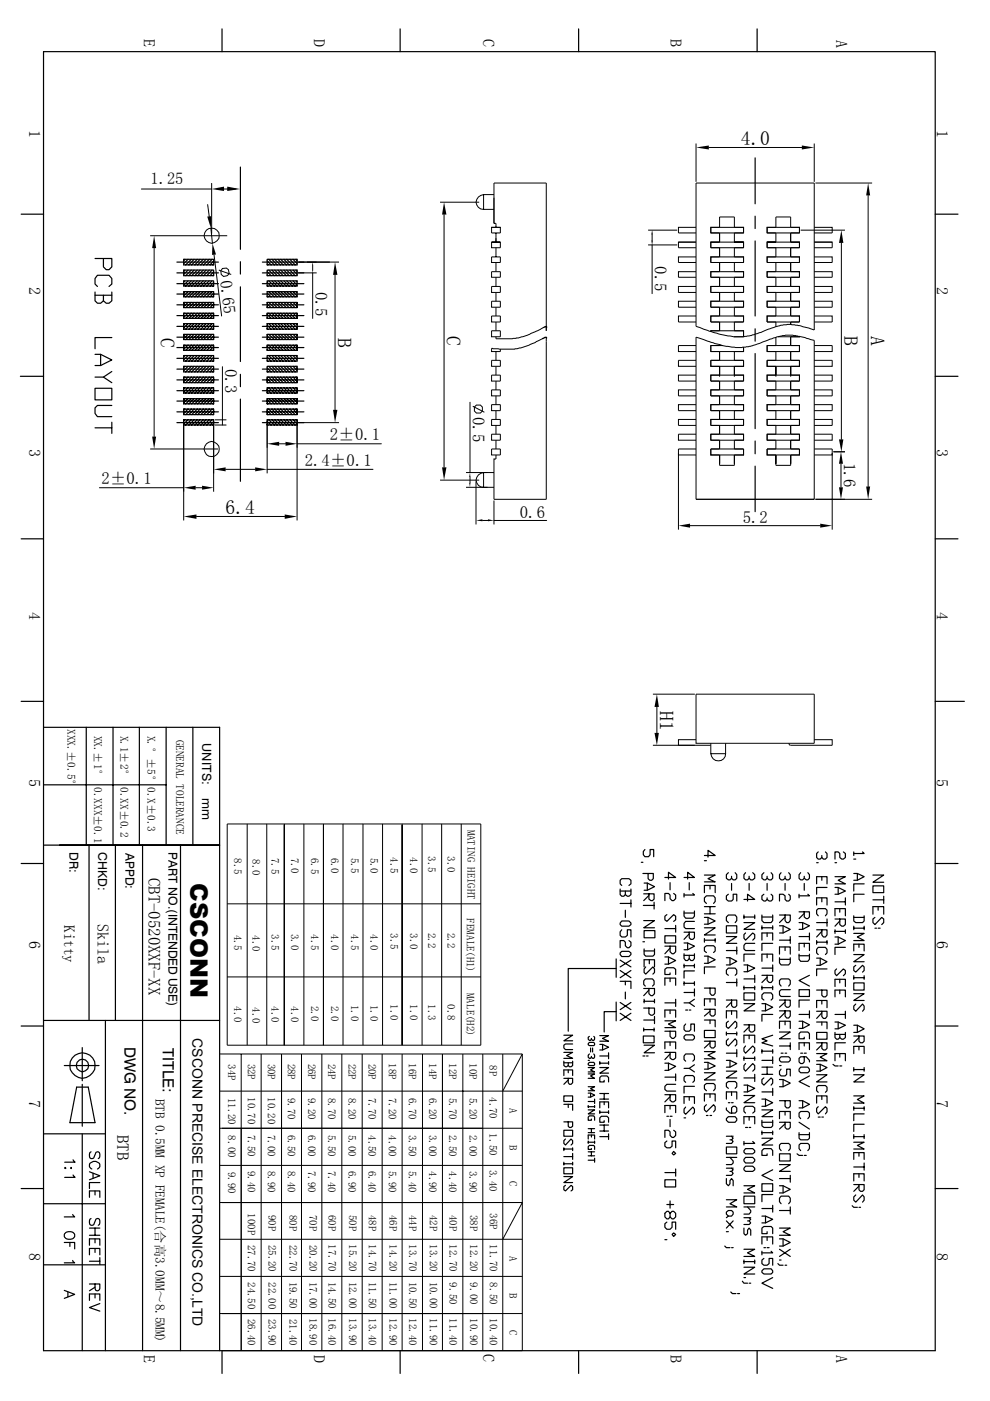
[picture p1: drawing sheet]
<svg xmlns="http://www.w3.org/2000/svg" width="210mm" height="297mm" viewBox="0 0 210 297" stroke-linecap="round" stroke-linejoin="round" font-family="sans-serif">
<defs><g id="words">
<text font-size="5.1" x="40.4" y="187.2" transform="rotate(90 40.4 187.2)">CSCONN</text>
<g font-size="4.1">
<text x="157.1" y="30.7">4.0</text>
<text x="34.1" y="71.6" transform="rotate(90 34.1 71.6)">C</text>
<text x="71.6" y="71.6" transform="rotate(90 71.6 71.6)">B</text>
<text x="94.7" y="71.3" transform="rotate(90 94.7 71.3)">C</text>
<text x="179" y="71.3" transform="rotate(90 179 71.3)">B</text>
<text x="184.7" y="71.3" transform="rotate(90 184.7 71.3)">A</text>
<text x="47.8" y="109">6.4</text>
<text x="139.9" y="150.7" transform="rotate(90 139.9 150.7)">H1</text>
</g>
<g font-size="3.6">
<text x="46.7" y="59.5" transform="rotate(83 46.7 59.5)">0.65</text>
<text x="138.9" y="56.5" transform="rotate(90 138.9 56.5)">0.5</text>
<text x="66.9" y="61.8" transform="rotate(90 66.9 61.8)">0.5</text>
<text x="47.8" y="78.2" transform="rotate(90 47.8 78.2)">0.3</text>
<text x="100.2" y="88.4" transform="rotate(90 100.2 88.4)">0.5</text>
<text x="69.9" y="93.3">2±0.1</text>
<text x="64.6" y="98.7">2.4±0.1</text>
<text x="178.9" y="98.1" transform="rotate(90 178.9 98.1)">1.6</text>
<text x="21.5" y="102.6">2±0.1</text>
<text x="110.2" y="109.8">0.6</text>
<text x="157.5" y="110.9">5.2</text>
<text x="31.5" y="186.1" transform="rotate(90 31.5 186.1)">CBT-0520XXF-XX</text>
<text x="24.8" y="240.7" transform="rotate(90 24.8 240.7)">BTB</text>
</g>
<text font-size="3.5" x="31.9" y="39">1.25</text>
<g font-size="3.4">
<text x="30.5" y="8.3" transform="rotate(90 30.5 8.3)">E</text>
<text x="66.5" y="8.3" transform="rotate(90 66.5 8.3)">D</text>
<text x="102.4" y="8.3" transform="rotate(90 102.4 8.3)">C</text>
<text x="142.2" y="8.3" transform="rotate(90 142.2 8.3)">B</text>
<text x="177.3" y="8.4" transform="rotate(90 177.3 8.4)">A</text>
<text x="6.2" y="27.5" transform="rotate(90 6.2 27.5)">1</text>
<text x="198.6" y="27.5" transform="rotate(90 198.6 27.5)">1</text>
<text x="6.2" y="60.8" transform="rotate(90 6.2 60.8)">2</text>
<text x="198.6" y="60.8" transform="rotate(90 198.6 60.8)">2</text>
<text x="6.2" y="95.2" transform="rotate(90 6.2 95.2)">3</text>
<text x="198.6" y="95.2" transform="rotate(90 198.6 95.2)">3</text>
<text x="6.2" y="129.7" transform="rotate(90 6.2 129.7)">4</text>
<text x="198.6" y="129.7" transform="rotate(90 198.6 129.7)">4</text>
<text x="6.2" y="165.1" transform="rotate(90 6.2 165.1)">5</text>
<text x="198.6" y="165.1" transform="rotate(90 198.6 165.1)">5</text>
<text x="20.7" y="195.9" transform="rotate(90 20.7 195.9)">Skila</text>
<text x="6.2" y="199.6" transform="rotate(90 6.2 199.6)">6</text>
<text x="198.6" y="199.6" transform="rotate(90 198.6 199.6)">6</text>
<text x="6.2" y="233.1" transform="rotate(90 6.2 233.1)">7</text>
<text x="198.6" y="233.1" transform="rotate(90 198.6 233.1)">7</text>
<text x="6.2" y="265.7" transform="rotate(90 6.2 265.7)">8</text>
<text x="198.6" y="265.7" transform="rotate(90 198.6 265.7)">8</text>
<text x="30.5" y="287.2" transform="rotate(90 30.5 287.2)">E</text>
<text x="66.5" y="287.2" transform="rotate(90 66.5 287.2)">D</text>
<text x="102.4" y="287.1" transform="rotate(90 102.4 287.1)">C</text>
<text x="142.2" y="287.2" transform="rotate(90 142.2 287.2)">B</text>
<text x="177.3" y="287.2" transform="rotate(90 177.3 287.2)">A</text>
</g>
<g font-size="3.3">
<text x="26.4" y="221.9" transform="rotate(90 26.4 221.9)">DWG NO.</text>
<text x="34.5" y="222.2" transform="rotate(90 34.5 222.2)">TITLE:</text>
</g>
<text font-size="3.2" x="13.6" y="196.1" transform="rotate(90 13.6 196.1)">Kitty</text>
<text font-size="3" x="40.8" y="220.2" transform="rotate(90 40.8 220.2)">CSCONN PRECISE ELECTRONICS CO.,LTD</text>
<text font-size="2.8" x="32.9" y="232.9" transform="rotate(90 32.9 232.9)">BTB 0.5MM XP FEMALE(合高3.0MM～8.5MM)</text>
<g font-size="2.7">
<text x="42.8" y="157.5" transform="rotate(90 42.8 157.5)">UNITS:</text>
<text x="42.8" y="169.2" transform="rotate(90 42.8 169.2)">mm</text>
</g>
<g font-size="2.6">
<text x="14.7" y="180.6" transform="rotate(90 14.7 180.6)">DR:</text>
<text x="20.8" y="180.7" transform="rotate(90 20.8 180.7)">CHKD:</text>
<text x="26.6" y="180.9" transform="rotate(90 26.6 180.9)">APPD:</text>
<text x="35.7" y="180.6" transform="rotate(90 35.7 180.6)">PART NO.(INTENDED USE)</text>
</g>
<g font-size="2.4">
<text x="14.3" y="154.5" transform="rotate(90 14.3 154.5)">XXX.±0.5°</text>
<text x="20" y="156" transform="rotate(90 20 156)">XX.±1°</text>
<text x="25.6" y="156" transform="rotate(90 25.6 156)">X.1±2°</text>
<text x="31.2" y="156" transform="rotate(90 31.2 156)">X.°±5°</text>
<text x="37.3" y="156.8" transform="rotate(90 37.3 156.8)">GENERAL TOLERANCE</text>
<text x="20" y="166.9" transform="rotate(90 20 166.9)">0.XXX±0.1</text>
<text x="25.6" y="166.9" transform="rotate(90 25.6 166.9)">0.XX±0.2</text>
<text x="31.2" y="166.9" transform="rotate(90 31.2 166.9)">0.X±0.3</text>
</g>
<g font-size="2.3">
<text x="99.1" y="175.9" transform="rotate(90 99.1 175.9)">MATING HEIGHT</text>
<text x="49.6" y="182" transform="rotate(90 49.6 182)">8.5</text>
<text x="53.5" y="182.1" transform="rotate(90 53.5 182.1)">8.0</text>
<text x="57.6" y="181.9" transform="rotate(90 57.6 181.9)">7.5</text>
<text x="61.7" y="181.8" transform="rotate(90 61.7 181.8)">7.0</text>
<text x="66" y="181.9" transform="rotate(90 66 181.9)">6.5</text>
<text x="70.2" y="181.8" transform="rotate(90 70.2 181.8)">6.0</text>
<text x="74.4" y="181.8" transform="rotate(90 74.4 181.8)">5.5</text>
<text x="78.6" y="181.8" transform="rotate(90 78.6 181.8)">5.0</text>
<text x="82.8" y="181.7" transform="rotate(90 82.8 181.7)">4.5</text>
<text x="87" y="181.7" transform="rotate(90 87 181.7)">4.0</text>
<text x="90.8" y="181.6" transform="rotate(90 90.8 181.6)">3.5</text>
<text x="94.9" y="181.6" transform="rotate(90 94.9 181.6)">3.0</text>
<text x="61.7" y="198" transform="rotate(90 61.7 198)">3.0</text>
<text x="82.8" y="197.9" transform="rotate(90 82.8 197.9)">3.5</text>
<text x="87" y="197.8" transform="rotate(90 87 197.8)">3.0</text>
<text x="90.8" y="197.7" transform="rotate(90 90.8 197.7)">2.2</text>
<text x="94.9" y="197.7" transform="rotate(90 94.9 197.7)">2.2</text>
<text x="99" y="194.7" transform="rotate(90 99 194.7)">FEMALE(H1)</text>
<text x="49.6" y="198.1" transform="rotate(90 49.6 198.1)">4.5</text>
<text x="53.5" y="198.3" transform="rotate(90 53.5 198.3)">4.0</text>
<text x="57.6" y="198.1" transform="rotate(90 57.6 198.1)">3.5</text>
<text x="66" y="198.1" transform="rotate(90 66 198.1)">4.5</text>
<text x="70.2" y="198.1" transform="rotate(90 70.2 198.1)">4.0</text>
<text x="74.4" y="198.1" transform="rotate(90 74.4 198.1)">4.5</text>
<text x="78.6" y="198.1" transform="rotate(90 78.6 198.1)">4.0</text>
<text x="49.6" y="213.4" transform="rotate(90 49.6 213.4)">4.0</text>
<text x="53.5" y="213.6" transform="rotate(90 53.5 213.6)">4.0</text>
<text x="57.6" y="213.4" transform="rotate(90 57.6 213.4)">4.0</text>
<text x="61.7" y="213.3" transform="rotate(90 61.7 213.3)">4.0</text>
<text x="66" y="213.2" transform="rotate(90 66 213.2)">2.0</text>
<text x="70.2" y="213.2" transform="rotate(90 70.2 213.2)">2.0</text>
<text x="74.4" y="213" transform="rotate(90 74.4 213)">1.0</text>
<text x="78.6" y="213" transform="rotate(90 78.6 213)">1.0</text>
<text x="82.8" y="213" transform="rotate(90 82.8 213)">1.0</text>
<text x="87" y="213" transform="rotate(90 87 213)">1.0</text>
<text x="90.8" y="212.9" transform="rotate(90 90.8 212.9)">1.3</text>
<text x="94.9" y="213" transform="rotate(90 94.9 213)">0.8</text>
<text x="99" y="210.5" transform="rotate(90 99 210.5)">MALE(H2)</text>
<text x="48.3" y="225.6" transform="rotate(90 48.3 225.6)">34P</text>
<text x="52.6" y="225.5" transform="rotate(90 52.6 225.5)">32P</text>
<text x="56.8" y="225.5" transform="rotate(90 56.8 225.5)">30P</text>
<text x="61" y="225.5" transform="rotate(90 61 225.5)">28P</text>
<text x="65.4" y="225.5" transform="rotate(90 65.4 225.5)">26P</text>
<text x="69.6" y="225.5" transform="rotate(90 69.6 225.5)">24P</text>
<text x="73.9" y="225.5" transform="rotate(90 73.9 225.5)">22P</text>
<text x="78.1" y="225.5" transform="rotate(90 78.1 225.5)">20P</text>
<text x="82.5" y="225.4" transform="rotate(90 82.5 225.4)">18P</text>
<text x="86.7" y="225.4" transform="rotate(90 86.7 225.4)">16P</text>
<text x="91" y="225.4" transform="rotate(90 91 225.4)">14P</text>
<text x="95.2" y="225.4" transform="rotate(90 95.2 225.4)">12P</text>
<text x="99.6" y="225.4" transform="rotate(90 99.6 225.4)">10P</text>
<text x="103.8" y="225.8" transform="rotate(90 103.8 225.8)">8P</text>
<text x="48.3" y="232.8" transform="rotate(90 48.3 232.8)">11.20</text>
<text x="52.6" y="232.6" transform="rotate(90 52.6 232.6)">10.70</text>
<text x="56.8" y="232.6" transform="rotate(90 56.8 232.6)">10.20</text>
<text x="61" y="232.7" transform="rotate(90 61 232.7)">9.70</text>
<text x="65.4" y="232.7" transform="rotate(90 65.4 232.7)">9.20</text>
<text x="69.6" y="232.7" transform="rotate(90 69.6 232.7)">8.70</text>
<text x="73.9" y="232.7" transform="rotate(90 73.9 232.7)">8.20</text>
<text x="78.1" y="232.7" transform="rotate(90 78.1 232.7)">7.70</text>
<text x="82.5" y="232.7" transform="rotate(90 82.5 232.7)">7.20</text>
<text x="86.7" y="232.7" transform="rotate(90 86.7 232.7)">6.70</text>
<text x="91" y="232.7" transform="rotate(90 91 232.7)">6.20</text>
<text x="95.2" y="232.7" transform="rotate(90 95.2 232.7)">5.70</text>
<text x="99.6" y="232.7" transform="rotate(90 99.6 232.7)">5.20</text>
<text x="103.8" y="232.6" transform="rotate(90 103.8 232.6)">4.70</text>
<text x="108" y="234.9" transform="rotate(90 108 234.9)">A</text>
<text x="48.3" y="240.7" transform="rotate(90 48.3 240.7)">8.00</text>
<text x="52.6" y="240.6" transform="rotate(90 52.6 240.6)">7.50</text>
<text x="56.8" y="240.6" transform="rotate(90 56.8 240.6)">7.00</text>
<text x="61" y="240.6" transform="rotate(90 61 240.6)">6.50</text>
<text x="65.4" y="240.6" transform="rotate(90 65.4 240.6)">6.00</text>
<text x="69.6" y="240.6" transform="rotate(90 69.6 240.6)">5.50</text>
<text x="73.9" y="240.6" transform="rotate(90 73.9 240.6)">5.00</text>
<text x="78.1" y="240.7" transform="rotate(90 78.1 240.7)">4.50</text>
<text x="82.5" y="240.7" transform="rotate(90 82.5 240.7)">4.00</text>
<text x="86.7" y="240.6" transform="rotate(90 86.7 240.6)">3.50</text>
<text x="91" y="240.6" transform="rotate(90 91 240.6)">3.00</text>
<text x="95.2" y="240.6" transform="rotate(90 95.2 240.6)">2.50</text>
<text x="99.6" y="240.6" transform="rotate(90 99.6 240.6)">2.00</text>
<text x="103.8" y="240.3" transform="rotate(90 103.8 240.3)">1.50</text>
<text x="108" y="242.8" transform="rotate(90 108 242.8)">B</text>
<text x="48.3" y="248.4" transform="rotate(90 48.3 248.4)">9.90</text>
<text x="52.6" y="248.2" transform="rotate(90 52.6 248.2)">9.40</text>
<text x="56.8" y="248.2" transform="rotate(90 56.8 248.2)">8.90</text>
<text x="61" y="248.2" transform="rotate(90 61 248.2)">8.40</text>
<text x="65.4" y="248.2" transform="rotate(90 65.4 248.2)">7.90</text>
<text x="69.6" y="248.2" transform="rotate(90 69.6 248.2)">7.40</text>
<text x="73.9" y="248.2" transform="rotate(90 73.9 248.2)">6.90</text>
<text x="78.1" y="248.2" transform="rotate(90 78.1 248.2)">6.40</text>
<text x="82.5" y="248.2" transform="rotate(90 82.5 248.2)">5.90</text>
<text x="86.7" y="248.2" transform="rotate(90 86.7 248.2)">5.40</text>
<text x="91" y="248.3" transform="rotate(90 91 248.3)">4.90</text>
<text x="95.2" y="248.3" transform="rotate(90 95.2 248.3)">4.40</text>
<text x="99.6" y="248.2" transform="rotate(90 99.6 248.2)">3.90</text>
<text x="103.8" y="248" transform="rotate(90 103.8 248)">3.40</text>
<text x="108" y="250.5" transform="rotate(90 108 250.5)">C</text>
<text x="52.6" y="257.2" transform="rotate(90 52.6 257.2)">100P</text>
<text x="56.9" y="257.6" transform="rotate(90 56.9 257.6)">90P</text>
<text x="61.4" y="257.6" transform="rotate(90 61.4 257.6)">80P</text>
<text x="65.6" y="257.6" transform="rotate(90 65.6 257.6)">70P</text>
<text x="69.7" y="257.6" transform="rotate(90 69.7 257.6)">60P</text>
<text x="74" y="257.6" transform="rotate(90 74 257.6)">50P</text>
<text x="78.2" y="257.6" transform="rotate(90 78.2 257.6)">48P</text>
<text x="82.5" y="257.6" transform="rotate(90 82.5 257.6)">46P</text>
<text x="86.8" y="257.6" transform="rotate(90 86.8 257.6)">44P</text>
<text x="91.1" y="257.6" transform="rotate(90 91.1 257.6)">42P</text>
<text x="95.3" y="257.6" transform="rotate(90 95.3 257.6)">40P</text>
<text x="99.7" y="257.6" transform="rotate(90 99.7 257.6)">38P</text>
<text x="103.9" y="257.2" transform="rotate(90 103.9 257.2)">36P</text>
<text x="52.6" y="263.9" transform="rotate(90 52.6 263.9)">27.70</text>
<text x="56.9" y="263.9" transform="rotate(90 56.9 263.9)">25.20</text>
<text x="61.4" y="263.9" transform="rotate(90 61.4 263.9)">22.70</text>
<text x="65.6" y="263.9" transform="rotate(90 65.6 263.9)">20.20</text>
<text x="69.7" y="263.8" transform="rotate(90 69.7 263.8)">17.70</text>
<text x="74" y="263.8" transform="rotate(90 74 263.8)">15.20</text>
<text x="78.2" y="263.8" transform="rotate(90 78.2 263.8)">14.70</text>
<text x="82.5" y="263.8" transform="rotate(90 82.5 263.8)">14.20</text>
<text x="86.8" y="263.8" transform="rotate(90 86.8 263.8)">13.70</text>
<text x="91.1" y="263.8" transform="rotate(90 91.1 263.8)">13.20</text>
<text x="95.3" y="263.8" transform="rotate(90 95.3 263.8)">12.70</text>
<text x="99.7" y="263.8" transform="rotate(90 99.7 263.8)">12.20</text>
<text x="103.9" y="263.8" transform="rotate(90 103.9 263.8)">11.70</text>
<text x="108" y="266.2" transform="rotate(90 108 266.2)">A</text>
<text x="52.6" y="271.8" transform="rotate(90 52.6 271.8)">24.50</text>
<text x="56.9" y="271.8" transform="rotate(90 56.9 271.8)">22.00</text>
<text x="61.4" y="271.7" transform="rotate(90 61.4 271.7)">19.50</text>
<text x="65.6" y="271.7" transform="rotate(90 65.6 271.7)">17.00</text>
<text x="69.7" y="271.7" transform="rotate(90 69.7 271.7)">14.50</text>
<text x="74" y="271.7" transform="rotate(90 74 271.7)">12.00</text>
<text x="78.2" y="271.7" transform="rotate(90 78.2 271.7)">11.50</text>
<text x="82.5" y="271.7" transform="rotate(90 82.5 271.7)">11.00</text>
<text x="86.8" y="271.7" transform="rotate(90 86.8 271.7)">10.50</text>
<text x="91.1" y="271.7" transform="rotate(90 91.1 271.7)">10.00</text>
<text x="95.3" y="271.9" transform="rotate(90 95.3 271.9)">9.50</text>
<text x="99.7" y="271.9" transform="rotate(90 99.7 271.9)">9.00</text>
<text x="103.9" y="271.9" transform="rotate(90 103.9 271.9)">8.50</text>
<text x="108" y="274.1" transform="rotate(90 108 274.1)">B</text>
<text x="52.6" y="279.6" transform="rotate(90 52.6 279.6)">26.40</text>
<text x="56.9" y="279.6" transform="rotate(90 56.9 279.6)">23.90</text>
<text x="61.4" y="279.6" transform="rotate(90 61.4 279.6)">21.40</text>
<text x="65.6" y="279.4" transform="rotate(90 65.6 279.4)">18.90</text>
<text x="69.7" y="279.5" transform="rotate(90 69.7 279.5)">16.40</text>
<text x="74" y="279.5" transform="rotate(90 74 279.5)">13.90</text>
<text x="78.2" y="279.5" transform="rotate(90 78.2 279.5)">13.40</text>
<text x="82.5" y="279.5" transform="rotate(90 82.5 279.5)">12.90</text>
<text x="86.8" y="279.5" transform="rotate(90 86.8 279.5)">12.40</text>
<text x="91.1" y="279.5" transform="rotate(90 91.1 279.5)">11.90</text>
<text x="95.3" y="279.5" transform="rotate(90 95.3 279.5)">11.40</text>
<text x="99.7" y="279.5" transform="rotate(90 99.7 279.5)">10.90</text>
<text x="103.9" y="279.5" transform="rotate(90 103.9 279.5)">10.40</text>
<text x="108" y="281.9" transform="rotate(90 108 281.9)">C</text>
</g>
</g></defs>
<g fill="none" stroke="#000" stroke-width=".25">
<path d="M9.2 11h189.1v275.4h-189.1zM47.1 6.1v4.9M84.8 6.1v4.9M122.7 6.1v4.9M160.5 6.1v4.9M51 35.4v17.5M160.1 33.5v9.7M4.5 45.4h4.7M20.2 54.8h3.5v1.8l-.6 .6h-.6l-.6-.6v-1.8M37.5 55.6h8.8M37.5 57.9h8.8M38.9 59.5h6.4v1.1h-6.4z"/>
<path d="M38.9 57.3h6.4v1.1h-6.4zM38.9 55h6.4v1.2h-6.4zM39.2 59.5l-.3 .3M39.2 57.3l-.3 .3M39.2 55l-.3 .3M39.9 59.5l-1 1M39.9 57.3l-1 .9M39.9 55l-1 .9M40.6 59.5l-1.2 1.1M40.6 57.3l-1.2 1.1M40.6 55l-1.2 1.2M41.1 59.5l-1.1 1.1"/>
<path d="M41.1 57.3l-1.1 1.1M41.1 55l-1.1 1.2M41.8 59.5l-1.2 1.1M41.8 57.3l-1.2 1.1M41.8 55l-1.2 1.2M42.4 59.5l-1.1 1.1M42.4 57.3l-1.1 1.1M42.4 55l-1.1 1.2M43.1 59.5l-1.2 1.1M43.1 57.3l-1.2 1.1M43.1 55l-1.2 1.2M43.7 59.5l-1.1 1.1"/>
<path d="M43.7 57.3l-1.1 1.1M43.7 55l-1.1 1.2M44.4 59.5l-1.2 1.1M44.4 57.3l-1.2 1.1M44.4 55l-1.2 1.2M45 59.5l-1.1 1.1M45 57.3l-1.1 1.1M45 55l-1.1 1.2M45.3 59.9l-.8 .7M45.3 58.3l-.2 .1M45.3 57.6l-.8 .8M45.3 56l-.2 .2"/>
<path d="M45.3 55.3l-.8 .9M51 55.5v2.6M55.6 55.6h8.8M55.6 57.9h8.8M56.6 59.5h6.4v1.1h-6.4zM56.6 57.3h6.4v1.1h-6.4zM56.6 55h6.4v1.2h-6.4zM56.6 59.9l.9 .7M56.6 58.3l.2 .1M56.6 57.6l.9 .8M56.6 56l.2 .2M56.6 55.3l.9 .9"/>
<path d="M57 59.5l1.2 1.1M57 57.3l1.2 1.1M57 55l1.2 1.2M57.7 59.5l1.1 1.1M57.7 57.3l1.1 1.1M57.7 55l1.1 1.2M58.3 59.5l1.1 1.1M58.3 57.3l1.1 1.1M58.3 55l1.1 1.2M58.9 59.5l1.1 1.1M58.9 57.3l1.1 1.1M58.9 55l1.1 1.2"/>
<path d="M59.5 59.5l1.2 1.1M59.5 57.3l1.2 1.1M59.5 55l1.2 1.2M60.2 59.5l1.1 1.1M60.2 57.3l1.1 1.1M60.2 55l1.1 1.2M60.8 59.5l1.2 1.1M60.8 57.3l1.2 1.1M60.8 55l1.2 1.2M61.5 59.5l1.1 1.1M61.5 57.3l1.1 1.1M61.5 55l1.1 1.2"/>
<path d="M62.1 59.5l.9 1M62.1 57.3l.9 .9M62.1 55l.9 .9M62.7 59.5l.3 .3M62.7 57.3l.3 .3M62.7 55l.3 .3M65.2 55.6h4.6M160.1 45.8v2.7M160.1 51.1v15.9M198.3 45.4h4.8M4.3 79.8h4.9M20.2 75.1h1.1l2.4 1.2-2.4 1.2h-1.1"/>
<path d="M20.2 61.9v1.9l.5 .5h.6l.6-.5v-1.2M20.2 62.6h3.5M20.7 60.7l-.5-.5v-1.2l.5-.6h2.4l.6 .6v1.2l-.6 .5M21.3 75.1v2.4M21.9 80l1.8 1.1M23.7 71.6h-3.5v2.3M23.7 78.8l-1.8 1.2h-1.7M23.7 61.9v1.9l-.6 .5h-.6l-.6-.5M37.5 60.1h8.8M37.5 62.3h8.8M37.5 64.6h8.8M37.5 66.9h8.8"/>
<path d="M37.5 69.2h8.8M37.5 71.5h8.8M37.5 73.7h8.8M37.5 76h8.8M37.5 78.3h8.8M38.9 75.4h6.4v1.2h-6.4zM38.9 77.7h6.4v1.2h-6.4zM38.9 61.8h6.4v1.1h-6.4zM38.9 73.2h6.4v1.1h-6.4zM38.9 70.9h6.4v1.1h-6.4zM38.9 68.6h6.4v1.2h-6.4zM38.9 66.4h6.4v1.1h-6.4z"/>
<path d="M38.9 64.1h6.4v1.1h-6.4zM38.9 80h6.4v1.1h-6.4zM39.2 61.8l-.3 .3M39.2 77.7l-.3 .2M39.2 73.2l-.3 .2M39.2 70.9l-.3 .2M39.2 68.6l-.3 .3M39.2 66.4l-.3 .2M39.2 64.1l-.3 .3M39.2 75.4l-.3 .3M39.2 80l-.3 .2M39.9 61.8l-1 1"/>
<path d="M39.9 73.2l-1 .8M39.9 70.9l-1 .8M39.9 68.6l-1 .9M39.9 66.4l-1 .9M39.9 64.1l-1 .9M39.9 75.4l-1 .9M39.9 77.7l-1 .9M39.9 80l-1 .9M40.6 61.8l-1.2 1.1M40.6 73.2l-1.2 1.1M40.6 70.9l-1.2 1.1M40.6 68.6l-1.2 1.2"/>
<path d="M40.6 66.4l-1.2 1.1M40.6 64.1l-1.2 1.1M40.6 75.4l-1.2 1.2M40.6 77.7l-1.2 1.2M40.6 80l-1.2 1.1M41.1 61.8l-1.1 1.1M41.1 73.2l-1.1 1.1M41.1 70.9l-1.1 1.1M41.1 68.6l-1.1 1.2M41.1 66.4l-1.1 1.1M41.1 64.1l-1.1 1.1M41.1 75.4l-1.1 1.2"/>
<path d="M41.1 77.7l-1.1 1.2M41.1 80l-1.1 1.1M41.8 61.8l-1.2 1.1M41.8 73.2l-1.2 1.1M41.8 70.9l-1.2 1.1M41.8 68.6l-1.2 1.2M41.8 66.4l-1.2 1.1M41.8 64.1l-1.2 1.1M41.8 75.4l-1.2 1.2M41.8 77.7l-1.2 1.2M41.8 80l-1.2 1.1M42.4 61.8l-1.1 1.1"/>
<path d="M42.4 73.2l-1.1 1.1M42.4 70.9l-1.1 1.1M42.4 68.6l-1.1 1.2M42.4 66.4l-1.1 1.1M42.4 64.1l-1.1 1.1M42.4 75.4l-1.1 1.2M42.4 77.7l-1.1 1.2M42.4 80l-1.1 1.1M43.1 61.8l-1.2 1.1M43.1 73.2l-1.2 1.1M43.1 70.9l-1.2 1.1M43.1 68.6l-1.2 1.2"/>
<path d="M43.1 66.4l-1.2 1.1M43.1 64.1l-1.2 1.1M43.1 75.4l-1.2 1.2M43.1 77.7l-1.2 1.2M43.1 80l-1.2 1.1M43.7 61.8l-1.1 1.1M43.7 73.2l-1.1 1.1M43.7 70.9l-1.1 1.1M43.7 66.4l-1.1 1.1M43.7 68.6l-1.1 1.2M43.7 64.1l-1.1 1.1M43.7 75.4l-1.1 1.2"/>
<path d="M43.7 77.7l-1.1 1.2M43.7 80l-1.1 1.1M44.4 61.8l-1.2 1.1M44.4 73.2l-1.2 1.1M44.4 70.9l-1.2 1.1M44.4 68.6l-1.2 1.2M44.4 66.4l-1.2 1.1M44.4 64.1l-1.2 1.1M44.4 75.4l-1.2 1.2M44.4 77.7l-1.2 1.2M44.4 80l-1.2 1.1M45 61.8l-1.1 1.1"/>
<path d="M45 73.2l-1.1 1.1M45 70.9l-1.1 1.1M45 68.6l-1.1 1.2M45 66.4l-1.1 1.1M45 64.1l-1.1 1.1M45 75.4l-1.1 1.2M45 77.7l-1.1 1.2M45 80l-1.1 1.1M45.3 60.6h-.2M45.3 62.8l-.2 .1M45.3 62.2l-.8 .7M45.3 74.1l-.2 .2"/>
<path d="M45.3 73.4l-.8 .9M45.3 71.8l-.2 .2M45.3 71.2l-.8 .8M45.3 69.6l-.2 .2M45.3 68.9l-.8 .9M45.3 67.3l-.2 .2M45.3 66.7l-.8 .8M45.3 65.1l-.2 .1M45.3 64.5l-.8 .7M45.3 76.4l-.2 .2M45.3 75.7l-.8 .9M45.3 78.7l-.2 .2"/>
<path d="M45.3 78l-.8 .9M51 60.8v15.9M51 79.4v2.6M55.6 60.1h8.8M55.6 62.3h8.8M55.6 64.6h8.8M55.6 66.9h8.8M55.6 69.2h8.8M55.6 71.5h8.8M55.6 73.7h8.8M55.6 76h8.8M55.6 78.3h8.8"/>
<path d="M56.6 75.4h6.4v1.2h-6.4zM56.6 77.7h6.4v1.2h-6.4zM56.6 61.8h6.4v1.1h-6.4zM56.6 64.1h6.4v1.1h-6.4zM56.6 66.4h6.4v1.1h-6.4zM56.6 68.6h6.4v1.2h-6.4zM56.6 70.9h6.4v1.1h-6.4zM56.6 73.2h6.4v1.1h-6.4zM56.6 80h6.4v1.1h-6.4zM56.6 60.6h.2M56.6 62.8l.2 .1M56.6 62.2l.9 .7"/>
<path d="M56.6 74.1l.2 .2M56.6 73.4l.9 .9M56.6 69.6l.2 .2M56.6 71.8l.2 .2M56.6 71.2l.9 .8M56.6 67.3l.2 .2M56.6 68.9l.9 .9M56.6 66.7l.9 .8M56.6 65.1l.2 .1M56.6 64.5l.9 .7M56.6 76.4l.2 .2M56.6 75.7l.9 .9"/>
<path d="M56.6 78.7l.2 .2M56.6 78l.9 .9M57 61.8l1.2 1.1M57 73.2l1.2 1.1M57 70.9l1.2 1.1M57 68.6l1.2 1.2M57 66.4l1.2 1.1M57 64.1l1.2 1.1M57 75.4l1.2 1.2M57 77.7l1.2 1.2M57 80l1.2 1.1M57.7 61.8l1.1 1.1"/>
<path d="M57.7 73.2l1.1 1.1M57.7 70.9l1.1 1.1M57.7 66.4l1.1 1.1M57.7 68.6l1.1 1.2M57.7 64.1l1.1 1.1M57.7 75.4l1.1 1.2M57.7 77.7l1.1 1.2M57.7 80l1.1 1.1M58.3 61.8l1.1 1.1M58.3 73.2l1.1 1.1M58.3 70.9l1.1 1.1M58.3 68.6l1.1 1.2"/>
<path d="M58.3 66.4l1.1 1.1M58.3 64.1l1.1 1.1M58.3 75.4l1.1 1.2M58.3 77.7l1.1 1.2M58.3 80l1.1 1.1M58.9 61.8l1.1 1.1M58.9 73.2l1.1 1.1M58.9 70.9l1.1 1.1M58.9 68.6l1.1 1.2M58.9 66.4l1.1 1.1M58.9 64.1l1.1 1.1M58.9 75.4l1.1 1.2"/>
<path d="M58.9 77.7l1.1 1.2M58.9 80l1.1 1.1M59.5 61.8l1.2 1.1M59.5 73.2l1.2 1.1M59.5 70.9l1.2 1.1M59.5 68.6l1.2 1.2M59.5 66.4l1.2 1.1M59.5 64.1l1.2 1.1M59.5 75.4l1.2 1.2M59.5 77.7l1.2 1.2M59.5 80l1.2 1.1M60.2 61.8l1.1 1.1"/>
<path d="M60.2 73.2l1.1 1.1M60.2 70.9l1.1 1.1M60.2 68.6l1.1 1.2M60.2 66.4l1.1 1.1M60.2 64.1l1.1 1.1M60.2 75.4l1.1 1.2M60.2 77.7l1.1 1.2M60.2 80l1.1 1.1M60.8 61.8l1.2 1.1M60.8 73.2l1.2 1.1M60.8 70.9l1.2 1.1M60.8 68.6l1.2 1.2"/>
<path d="M60.8 66.4l1.2 1.1M60.8 64.1l1.2 1.1M60.8 75.4l1.2 1.2M60.8 77.7l1.2 1.2M60.8 80l1.2 1.1M61.5 61.8l1.1 1.1M61.5 73.2l1.1 1.1M61.5 70.9l1.1 1.1M61.5 68.6l1.1 1.2M61.5 66.4l1.1 1.1M61.5 64.1l1.1 1.1M61.5 75.4l1.1 1.2"/>
<path d="M61.5 77.7l1.1 1.2M61.5 80l1.1 1.1M62.1 61.8l.9 1M62.1 73.2l.9 .8M62.1 70.9l.9 .8M62.1 68.6l.9 .9M62.1 66.4l.9 .9M62.1 64.1l.9 .9M62.1 75.4l.9 .9M62.1 77.7l.9 .9M62.1 80l.9 .9M62.7 61.8l.3 .3"/>
<path d="M62.7 73.2l.3 .2M62.7 70.9l.3 .2M62.7 68.6l.3 .3M62.7 66.4l.3 .2M62.7 64.1l.3 .3M62.7 75.4l.3 .3M62.7 77.7l.3 .2M62.7 80l.3 .2M160.1 69.7v2.6M160.1 75v15.9M198.3 79.8h4.8M20.2 82.3h3.5v2.5h-3.5z"/>
<path d="M20.2 90.7h3.5M23.7 86h-3l-.5 .5v1.2l.5 .6h3M23.7 89.5v2.4M37.5 80.5h8.8M37.5 82.8h8.8M37.5 85h8.8M37.5 87.3h8.8M37.5 89.6h8.8M38.9 89h6.4v1.1h-6.4zM38.9 86.7h6.4v1.2h-6.4zM38.9 84.5h6.4v1.1h-6.4zM38.9 82.2h6.4v1.1h-6.4z"/>
<path d="M39.2 89l-.3 .3M39.2 86.7l-.3 .3M39.2 84.5l-.3 .3M39.2 82.2l-.3 .3M39.9 89l-1 .9M39.9 86.7l-1 1M39.9 84.5l-1 .9M39.9 82.2l-1 .9M40.6 89l-1.2 1.1M40.6 86.7l-1.2 1.2M40.6 84.5l-1.2 1.1M40.6 82.2l-1.2 1.1"/>
<path d="M41.1 89l-1.1 1.1M41.1 86.7l-1.1 1.2M41.1 84.5l-1.1 1.1M41.1 82.2l-1.1 1.1M41.8 89l-1.2 1.1M41.8 86.7l-1.2 1.2M41.8 84.5l-1.2 1.1M41.8 82.2l-1.2 1.1M42.4 89l-1.1 1.1M42.4 86.7l-1.1 1.2M42.4 84.5l-1.1 1.1M42.4 82.2l-1.1 1.1"/>
<path d="M43.1 89l-1.2 1.1M43.1 86.7l-1.2 1.2M43.1 84.5l-1.2 1.1M43.1 82.2l-1.2 1.1M43.7 89l-1.1 1.1M43.7 84.5l-1.1 1.1M43.7 86.7l-1.1 1.2M43.7 82.2l-1.1 1.1M44.4 89l-1.2 1.1M44.4 86.7l-1.2 1.2M44.4 84.5l-1.2 1.1M44.4 82.2l-1.2 1.1"/>
<path d="M45 89l-1.1 1.1M45 86.7l-1.1 1.2M45 84.5l-1.1 1.1M45 82.2l-1.1 1.1M45.3 89.9l-.2 .2M45.3 89.4l-.8 .7M45.3 87.7l-.2 .2M45.3 87.1l-.8 .8M45.3 85.5l-.2 .1M45.3 84.8l-.8 .8M45.3 83.2l-.2 .1M45.3 82.6l-.8 .7"/>
<path d="M45.3 80.9l-.2 .2M45.3 80.3l-.8 .8M51 84.6v17.5M55.6 80.5h8.8M55.6 82.8h8.8M55.6 85h8.8M55.6 87.3h8.8M55.6 89.6h8.8M56.6 82.2h6.4v1.1h-6.4zM56.6 84.5h6.4v1.1h-6.4zM56.6 86.7h6.4v1.2h-6.4zM56.6 89h6.4v1.1h-6.4z"/>
<path d="M56.6 89.9l.2 .2M56.6 89.4l.9 .7M56.6 85.5l.2 .1M56.6 87.7l.2 .2M56.6 87.1l.9 .8M56.6 84.8l.9 .8M56.6 83.2l.2 .1M56.6 82.6l.9 .7M56.6 80.9l.2 .2M56.6 80.3l.9 .8M57 89l1.2 1.1M57 86.7l1.2 1.2"/>
<path d="M57 84.5l1.2 1.1M57 82.2l1.2 1.1M57.7 89l1.1 1.1M57.7 84.5l1.1 1.1M57.7 86.7l1.1 1.2M57.7 82.2l1.1 1.1M58.3 89l1.1 1.1M58.3 86.7l1.1 1.2M58.3 84.5l1.1 1.1M58.3 82.2l1.1 1.1M58.9 89l1.1 1.1M58.9 86.7l1.1 1.2"/>
<path d="M58.9 84.5l1.1 1.1M58.9 82.2l1.1 1.1M59.5 89l1.2 1.1M59.5 86.7l1.2 1.2M59.5 84.5l1.2 1.1M59.5 82.2l1.2 1.1M60.2 82.2l1.1 1.1M60.2 89l1.1 1.1M60.2 86.7l1.1 1.2M60.2 84.5l1.1 1.1M60.8 89l1.2 1.1M60.8 86.7l1.2 1.2"/>
<path d="M60.8 84.5l1.2 1.1M60.8 82.2l1.2 1.1M61.5 89l1.1 1.1M61.5 86.7l1.1 1.2M61.5 84.5l1.1 1.1M61.5 82.2l1.1 1.1M62.1 89l.9 .9M62.1 86.7l.9 1M62.1 84.5l.9 .9M62.1 82.2l.9 .9M62.7 89l.3 .3M62.7 86.7l.3 .3"/>
<path d="M62.7 84.5l.3 .3M62.7 82.2l.3 .3M160.1 93.5v2.7M160.1 98.8v9.7M4.5 114.2h4.7M198.3 114.2h4.8M4.5 148.7h4.7M9.2 154.2h37.4v132.2M18.3 154.2v25M24 154.2v25M29.5 154.2v25M35.2 154.2v25"/>
<path d="M40.9 154.2v25M198.3 148.7h6.2M9.2 179.2h37.4h-34M9.2 166.4h26M18.9 179.2v37.2M24.5 179.2v37.2M30.2 179.2v107.2M38.3 179.2v107.2M4.5 183.1h4.7M131.5 188.5v1.2l.3 .3h.4l.4-.3v-.8M131.5 188.9h2.3M131.5 191.5h2.3"/>
<path d="M131.8 195.3h1.5l.5 .4v.3l-.5 .4h-1.5l-.3-.4v-.3zM131.8 187.7l-.3-.3v-.8l.3-.3h1.5l.5 .3v.8l-.5 .3M131.8 197.1l-.3 .5v.7l.3 .4h.8l.4-.4v-1.2h.8v1.6M132.6 193v1.5M133.3 199.4l.5 .4v.7l-.5 .4h-.3l-.4-.4v-.7l-.4-.4h-.7v1.5M133.8 188.5v1.2l-.5 .3h-.3l-.4-.3M133.8 190.8v1.5M136 182.8h.3M136.3 185.2h2.2v1.1l-.3 .3h-.4l-.4-.3v-1.1M136.3 199.7h.4M136.4 192h2.3M136.5 189.5h2.2v1.1l-.4 .4h-.3l-.4-.4v-1.1"/>
<path d="M136.5 195.2h2.3l-2.3 1.5h2.3M136.6 197.3h2.3v1.5h-2.3zM136.6 187.2h.6l1.6 .8-1.6 .8h-.6M136.7 180.1l-.3 .4v.7l.3 .4h.8l.3-.4v-1.1h.8v1.5M137.2 187.2v1.6M137.6 189.9l-1.1 1.1M138.7 191.3v1.4M141 198.4h2.3v1.5h-2.3zM141 186h2.3l-1.6-1.1v1.5M141 196.9h2.3M141.4 193.9l-.4 .4v.7l.4 .4 1.4-1.5 .5 .4v.7l-.5 .4M142.1 187.1v1.6"/>
<path d="M142.8 189.4l.5 .4v.7l-.5 .5h-.3l-.4-.5v-.7l-.4-.4h-.7v1.6M143.3 196.2v1.4M145 186h2.2l-1.4-1.1v1.5M145 193.2v1.1l.4 .4h1.5l.3-.4v-1.1M145 197.6h2.2v1.2l-.3 .4h-.4l-.4-.4v-1.2M145 199.9h.8l1.4 .7-1.4 .8h-.8M145 189.4v.8M145 193.6h2.2M145.8 199.9v1.5M146.1 187.1v1.6M146.1 198l-1.1 1.2M146.9 189.4l.3 .4h-2.2"/>
<path d="M147.2 195.4h-1.8l-.4 .4v.7l.4 .4h1.8M149.4 181.4h2.2l-1.5-1.1v1.4M149.4 185.5h2.2l-1.5 .8 1.5 .7h-2.2M149.4 189.3v-1.6h2.2v1.6M149.4 194.5h.7l1.5 .8-1.5 .6h-.7M149.4 196.7h2.2l-2.2 1.5h2.2M149.4 199.3h2.2M149.4 199v.8M149.4 182.5h.4M149.4 192.2h2.2M149.4 193.7h2.2M149.8 191.5l-.4-.4v-.7l.4-.5h1.5l.3 .5v.7l-.3 .4"/>
<path d="M150.1 194.5v1.4M150.5 187.7v.8M150.5 192.2v1.5M151.6 199v.8M154 196.3h2.2v1.5h-2.2zM154 198.6h2.2l-2.2 1.4h2.2M154.4 185l-.4 .4v.8l.4 .3h.4l.3-.3M154.4 189.6l-.4 .3v.8l.4 .3h.7l.3-.3v-1.1h.8v1.4M154.4 195.6l-.4-.4v-.8l.4-.4h1.5l.3 .4v.8l-.3 .4M155.1 187.3v1.5M155.9 185l.3 .4v.8l-.3 .3h-.5l-.3-.3v-.4M157.7 190.7h2.3l-1.5-1.1v1.4"/>
<path d="M157.7 195.6h2.3l-2.3 1.4h2.3M157.7 194.4h2.3M157.7 194v.8M158.1 185l-.4 .4v.8l.4 .3h.4l.3-.3M158.1 197.8l-.4 .3v.8l.4 .4 1.5-1.5 .4 .3v.8l-.4 .4M158.8 187.3v1.5M159.6 185l.4 .4v.8l-.4 .3h-.4l-.4-.3v-.4M160 194v.8M161.5 194v1.2l.5 .4h1.5l.3-.4v-1.2M161.5 199.3v-1.5h2.3v1.5M161.5 196.3v.7M161.5 194.4h2.3"/>
<path d="M161.5 196.7h2.3M162 189.6l-.5 .3v.8l.5 .3h.3l.3-.3M162 185l-.5 .4v.8l.5 .3h.3l.3-.3M162.6 187.3v1.5M162.6 197.8v.8M163.5 185l.3 .4v.8l-.3 .3h-.4l-.5-.3v-.4M163.5 189.6l.3 .3v.8l-.3 .3h-.4l-.5-.3v-.3M163.8 196.3v.7M165.3 194h2.3v1.2l-.4 .4h-.4l-.3-.4v-1.2M165.3 196.3h.7l1.6 .7-1.6 .8h-.7M165.3 199.3h2.3M165.6 185l-.3 .4v.8l.3 .3h.4l.5-.3"/>
<path d="M166 196.3v1.5M166.5 187.3v1.5M166.5 194.4l-1.2 1.2M167.2 185l.4 .4v.8l-.4 .3h-.4l-.3-.3v-.4M167.2 189.6l.4 .3v.8l-.4 .3h-.4l-.3-.3v-.8l-.5-.3h-.7v1.4M167.6 198.6v1.4M169.4 193.3h2.2v1.1l-.3 .4h-.4l-.4-.4v-1.1M169.4 195.6h.8l1.4 .7-1.4 .7h-.8M169.4 189.6v.8M169.4 198.6h2.2M169.8 185l-.4 .4v.8l.4 .3h.4l.3-.3M170.2 195.6v1.4"/>
<path d="M170.5 187.3v1.5M170.5 193.7l-1.1 1.1M171.3 185l.3 .4v.8l-.3 .3h-.4l-.4-.3v-.4M171.3 189.6l.3 .3h-2.2M171.6 197.8v1.5M173.1 187.4v-1.5h2.2v1.5M173.1 191.9v-1.5h2.2v1.5M173.1 197.1h2.2v1.1l-.3 .5h-.4l-.4-.5v-1.1M173.1 199.4v.8M173.1 182.9h.4M173.1 195.6h2.2M173.1 199.8h2.2"/>
<path d="M173.5 180.6l-.4 .4v.8l.4 .3h.4l.3-.3M173.5 194.2l-.4-.5v-.7l.4-.4h1.5l.3 .4v.7l-.3 .5M174.2 185.9v.7M174.2 190.4v.8M174.2 197.5l-1.1 1.2M175 180.6l.3 .4v.8l-.3 .3h-.4l-.4-.3v-.4M175.3 188.2h-2.2v1.4M175.3 194.8v1.6M175.3 199.4v.8M177 185.9h2.2l-1.5 .7 1.5 .8h-2.2M177 188.2h.7l1.5 .7-1.5 .7h-.7M177 194.2v-1.6h2.2v1.6"/>
<path d="M177 194.8h2.2v1.2l-.4 .4h-.3l-.4-.4v-1.2M177 198.7h.7l1.5 .7-1.5 .8h-.7M177 182.9h.4M177 191.2h2.2M177 197.1v.8M177 197.5h2.2M177.7 188.2v1.4M177.7 198.7v1.5M178.1 192.6v.8M178.1 195.3l-1.1 1.1M178.8 180.6l.4 .4v.8l-.4 .3h-.3l-.4-.3v-.8l-.4-.4h-.7v1.5M179.2 190.4v1.5"/>
<path d="M179.2 197.1v.8M181 185.2h.8l1.4 .7-1.4 .7h-.8M181 194.2v1.1l.4 .3h1.5l.3-.3v-1.1M181 197.9h2.2l-1.4 .8 1.4 .7h-2.2M181 180.6v.8M181 196.4v.7M181 182.1h.4M181 194.5h2.2M181 196.8h2.2M181.8 185.2v1.4M182.9 180.6l.3 .4h-2.2M183.2 187.4h-2.2v1.5"/>
<path d="M183.2 189.6h-2.2v1.6M183.2 196.4v.7M185.1 187.8h2.3v1.5h-2.3zM185.1 185.5h2.3l-2.3 1.6h2.3M185.1 193.8v-1.6h2.3v1.6M185.1 190.8h2.3M185.5 194.5l-.4 .3v.8l.4 .4 1.4-1.5 .5 .3v.8l-.5 .4M185.5 196.8h.3M186.2 196.8h.4M186.2 192.2v.8M187.4 190v1.5M198.3 183.1h4.8"/>
<path d="M4.5 217.5h4.7M9.2 216.4h37.4M22.4 216.4v70M119.5 219.5h1.9l-1.9 1.2h1.9M125 219.7l-.3 .2v.4l.3 .3h.2l.2-.3M125.9 219.7l.2 .2-.2 .7h-.3l-.2-.4M127.2 219.6h1.8l-1.2 .6 1.2 .6h-1.8M130.6 205.3h-10.1v13.3M130.6 214.5h-2.5v4.3M130.6 203.3v3.9M130.6 212.5v3.9M131.5 202l.3-.3h1.5l.5 .3v.4l-.5 .4h-1.5l-.3-.4z"/>
<path d="M131.5 208.1h2.3v1.5M131.5 203.6l2.3 1.4M131.5 205.8l2.3 1.5M131.5 212.5l2.3 1.6M131.5 214.8l2.3 1.6M132.6 208.1v.7M132.6 210.3v1.5M133.8 203.6l-2.3 1.4M133.8 205.8l-2.3 1.5M133.8 212.5l-2.3 1.6M133.8 214.8l-2.3 1.6M136.4 219.7h2.3v1.4h-2.3z"/>
<path d="M136.5 209.6h2.3v1.1l-.5 .4h-.3l-.4-.4v-1.1M136.5 213.7h2.3v1.2l-.5 .4h-.3l-.4-.4v-1.2M136.5 216.3h2.3M136.5 218.3h2.2M136.5 218v.6M136.6 201.2v1.2l.3 .3h1.5l.4-.3v-1.2M136.6 205v-1.5h2.2v1.5M136.6 201.6h2.2M136.6 211.9v.7M136.6 212.3h2.2M136.8 209.1l-.3-.4v-.7l.3-.5h1.5l.4 .5v.7l-.4 .4M136.9 205l-.3 .4v.8l.3 .3 1.5-1.5 .4 .4v.8l-.4 .3"/>
<path d="M137.6 209.9l-1.1 1.2M137.7 203.5v.8M138.7 218v.6M138.8 211.9v.7M138.8 215.5v1.5M141 216.4h2.3l-1.6 .7 1.6 .8h-2.3M141 218.6h2.3v1.1l-.5 .5h-.3l-.4-.5v-1.1M141 200.6h2.3v1.2l-.5 .4h-.3l-.4-.4v-1.2M141 202.9h.7l1.6 .8-1.6 .7h-.7M141 208.9v-1.5h2.3v1.5M141 215.7v-1.5h2.3v1.5M141 212.6h2.3"/>
<path d="M141.7 202.9v1.5M142.1 206.3v.3h-1.1v-1.1l.4-.3h1.4l.5 .3v1.1M142.1 207.4v.7M142.1 214.2v.7M142.1 201l-1.1 1.2M143.3 211.9v1.5M145 202.2v1l.4 .5h.4l.3-.5v-.6M145 204.4v.8M145 208.1v.8M145 202.6h2.2M145 204.8h2.2M145 208.5h2.2"/>
<path d="M145 210.4h2.2M145.4 219.4h1.5l.3 .3v.5l-.3 .3h-1.5l-.4-.3v-.5zM145.4 217.1l-.4 .4v.8l.4 .3h.7l.4-.3v-1.2h.7v1.5M145.4 214.2h.4M146.1 212.6l1.1 .8M146.1 214.2h.4M147.2 202.2v1l-.3 .5h-.4l-.4-.5M147.2 205.9h-2.2v1.5M147.2 211.9l-1.1 .7h-1.1M147.2 204.4v.8M147.2 208.1v.8M147.2 209.7v1.5"/>
<path d="M149.4 218.5h2.2v1.5h-2.2zM149.4 216.3h2.2v1.4M149.4 202.7h.7l1.5 .8-1.5 .7h-.7M149.4 209.5h2.2v1.1l-.3 .4h-.4l-.4-.4v-1.1M149.4 213.2v-1.4h2.2v1.4M149.4 214h2.2v1.1l-.3 .3h-.4l-.4-.3v-1.1M149.8 202l-.4-.4v-.7l.4-.4h1.5l.3 .4v.7l-.3 .4M150.1 202.7v1.5M150.5 214.4l-1.1 1M150.5 211.8v.7M150.5 216.3v.7M151.6 205h-2.2v1.4"/>
<path d="M154 203.1h.8l1.4 .7-1.4 .8h-.8M154 212h2.2v1.2l-.3 .4h-.5l-.3-.4v-1.2M154 215.8v-1.5h2.2v1.5M154 218.8v.7M154 201.5h2.2M154 208.3h2.2M154 219.1h2.2M154.4 206.8l-.4-.4v-.7l.4-.4h1.5l.3 .4v.7l-.3 .4M154.4 216.5l-.4 .4v.8l.4 .3 1.5-1.5 .3 .4v.8l-.3 .3M154.8 203.1v1.5M155.1 214.3v.8M155.1 212.5l-1.1 1.1"/>
<path d="M156.2 200.8v1.5M156.2 207.5v1.6M156.2 218.8v.7M157.7 210.5h2.3v1.5h-2.3zM157.7 204.6h.8l1.5 .7-1.5 .7h-.8M157.7 212.8h2.3l-2.3 1.5h2.3M157.7 217.3h2.3v1.2l-.4 .3h-.4l-.4-.3v-1.2M157.7 209.4h2.3M157.7 209.1v.7M157.7 207.5h2.3M158.5 204.6v1.4M158.8 219.5v.7"/>
<path d="M158.8 217.7l-1.1 1.1M160 200h-1.9l-.4 .4v.8l.4 .3h1.9M160 202.3h-2.3v1.5M160 206.8v1.5M160 209.1v.7M161.5 203.8v-1.5h2.3v1.5M161.5 206.8h2.3v1.1l-.3 .4h-.4l-.5-.4v-1.1M161.5 212.8h.8l1.5 .8-1.5 .7h-.8M161.5 209.1v.7M161.5 205.3h2.3M161.5 209.4h2.3M162 212l-.5-.3v-.8l.5-.4h1.5l.3 .4v.8l-.3 .3"/>
<path d="M162.3 212.8v1.5M162.6 202.3v.8M162.6 207.2l-1.1 1.1M163.8 200h-2.3v1.5M163.8 215.1h-2.3v1.4M163.8 219.5l-2.3 .7 1.1 .5-1.1 .4 2.3 .7M163.8 204.6v1.4M163.8 209.1v.7M165.3 202.3v-1.5h2.3v1.5M165.3 203.1v1.1l.3 .4h1.6l.4-.4v-1.1M165.3 212h2.3v1.2l-.4 .4h-.4l-.3-.4v-1.2M165.3 214.3h2.3v1.1l-.4 .4h-.4l-.3-.4v-1.1"/>
<path d="M165.3 218v-1.5h2.3v1.5M165.3 218.8h2.3l-2.3 1.4h2.3M165.3 203.4h2.3M165.6 209.1l-.3-.5v-.7l.3-.4h1.6l.4 .4v.7l-.4 .5M166.5 200.8v.7M166.5 216.5v.8M166.5 212.5l-1.2 1.1M166.5 214.7l-1.2 1.1M167.6 209.8h-2l-.3 .4v.7l.3 .4h2M169.4 209.8h2.2v1.5h-2.2zM169.4 216.5h.8l1.4 .8-1.4 .7h-.8M169.4 201.5v-1.5h2.2v1.5"/>
<path d="M169.4 202.3v1.1l.4 .4h1.5l.3-.4v-1.1M169.4 215.1h2.2M169.4 202.6h2.2M170.2 216.5v1.5M170.5 219.9v.3h-1.1v-1.1l.4-.3h1.5l.3 .3v1.1M170.5 200v.8M171.6 212h-2.2v1.6M171.6 206.8l-2.2 1.1 2.2 1.2M171.6 214.3v1.5M173.1 218.9h2.2v1.4h-2.2zM173.1 203.1h.8l1.4 .8-1.4 .8h-.8M173.1 209.9h2.2v1.1l-.3 .4h-.4l-.4-.4v-1.1"/>
<path d="M173.1 213.6v-1.5h2.2v1.5M173.1 214.4h2.2v1.1l-.3 .4h-.4l-.4-.4v-1.1M173.1 216.7h2.2v1.4M173.5 202.4l-.4-.4v-.7l.4-.4h1.5l.3 .4v.7l-.3 .4M173.9 203.1v1.6M174.2 212.1v.8M174.2 216.7v.7M174.2 214.7l-1.1 1.2M175.3 205.4h-2.2v1.5M177 209.2v-1.6h2.2v1.6M177 211.4v-1.5h2.2v1.5M177 216.7h.7l1.5 .7-1.5 .7h-.7"/>
<path d="M177 218.9v1.1l.4 .3h.3l.4-.3v-.7M177 215.1h2.2M177 219.3h2.2M177.4 205.4l-.4 .4v.6l.4 .5 1.4-1.5 .4 .4v.6l-.4 .5M177.7 216.7v1.4M178.1 207.6v.8M178.1 209.9v.8M179.2 200.9h-2.2v1.5M179.2 218.9v1.1l-.4 .3h-.3l-.4-.3M179.2 214.4v1.5M181 208.4h2.2v1.5h-2.2zM181 201.6v-1.4h2.2v1.4"/>
<path d="M181 202.4h2.2l-2.2 1.5h2.2M181 210.7h2.2l-2.2 1.4h2.2M181 217.4h.8l1.4 .7-1.4 .8h-.8M181 219.7h2.2v1.1l-.3 .3h-.4l-.4-.3v-1.1M181 206.9v.7M181 207.3h2.2M181.4 204.7l-.4 .3v.8l.4 .3 1.5-1.4 .3 .3v.8l-.3 .3M181.4 212.9l-.4 .4v.7l.4 .4 1.5-1.5 .3 .4v.7l-.3 .4M181.8 217.4v1.5M182.1 220l-1.1 1.1M182.1 200.2v.7M183.2 206.9v.7"/>
<path d="M198.3 217.5h4.8M13.6 225.9h7.4M16.3 230.5h2.4l1.5 7.5h-5.4zM17.4 222.1v7M17.4 229.9v8.9M119.5 232.4h1.9v1.1h-1.9zM119.5 239.6h1.9v1.3h-1.9zM119.5 223.1h1.9l-1.3 .7 1.3 .6h-1.9M119.5 225v.9l.4 .3 .6-.3v-.6M119.5 228v-1.1h1.9v1.1M119.5 228.6h1.9v1l-.3 .3h-.4l-.2-.3v-1M119.5 234.1h1.9v1.3"/>
<path d="M119.5 237.9h1.9v.9l-.3 .2h-.4l-.2-.2v-.9M119.5 225.3h1.9M120.5 226.9v.5M120.5 234.1v.7M120.5 229l-1 .9M121.4 221.3h-1.5l-.4 .3v.6l.4 .3h1.5M121.4 225v.9l-.3 .3h-.4l-.2-.3M124.7 221.3l.3-.3h.9l.2 .5-.2 .2h-.9l-.3-.2zM124.7 225.5l.3-.3h.9l.2 .5-.2 .2h-.9l-.3-.2zM124.7 226.3h1.4l-.9 .6 .9 .4h-1.4M124.7 227.7h1.4l-.9 .4 .9 .5h-1.4M124.7 230.4h1.4l-.9 .4 .9 .5h-1.4"/>
<path d="M124.7 231.8h.5l.9 .4-.9 .4h-.5M124.7 235.3h1.4l-1.4 .9h1.4M124.7 224.8h.3M124.7 233.5h1.4M124.7 234.6h1.4M124.7 234.4v.4M124.7 239.3h1.4M125 223.5l-.3 .2v.4l.3 .3h.2l.2-.3M125.2 222.2v.8M125.2 231.8v.8M125.4 237.3v.2h-.7v-.7l.3-.2h.9l.2 .2v.7M125.4 239.3v.8"/>
<path d="M125.6 222.2v.8M125.9 223.5l.2 .2-.2 .7h-.3l-.2-.4M126.1 233v1M126.1 234.4v.4M127.2 221.4h.6l1.2 .6-1.2 .6h-.6M127.2 226.3h1.8l-1.8 1.2h1.8M127.2 234.9v-1.3h1.8v1.3M127.2 223.9h1.8M127.2 225.4h1.8M127.2 225.1v.6M127.2 235.5v.6M127.2 231.8h1.8"/>
<path d="M127.2 233h1.8M127.2 235.8h1.8M127.2 238.5h1.8M127.2 239.8h1.8M127.8 221.4v1.2M128.1 229.1v.3h-.9v-.9l.3-.4h1.2l.3 .4v.9M128.1 237.6v.3h-.9v-.9l.3-.3h1.2l.3 .3v.9M128.1 231.8v1.2M128.1 233.6v.6M128.1 238.5v1.3M129 223.2v1.3M129 225.1v.6"/>
<path d="M129 235.5v.6M136.3 223.9h.4M136.6 221.6h2.2l-2.2 1.6h2.2M137.1 223.9h.3M141 222.4v-1.5h2.3v1.5M141 223.1h2.3v1.2l-.5 .3h-.3l-.4-.3v-1.2M141 225.4h.7l1.6 .7-1.6 .8h-.7M141 232.1h2.3v1.2l-.5 .3h-.3l-.4-.3v-1.2M141 235.9v-1.5h2.3v1.5M141 228.4h2.3M141.4 236.7h.3M141.7 225.4v1.5"/>
<path d="M142.1 220.9v.8M142.1 234.4v.7M142.1 237.3v1.6M142.1 223.5l-1.1 1.1M142.1 232.5l-1.1 1.1M142.1 236.7h.4M142.8 239.6l.5 .4v.7l-.5 .5h-.3l-.4-.5v-.7l-.4-.4h-.7v1.6M143.3 229.9h-1.9l-.4 .4v.7l.4 .3h1.9M143.3 227.7v1.4M145 234v-1.5h2.2v1.5M145 237h.4M145.4 234.7l-.4 .4v.8l.4 .3 1.5-1.5 .3 .4v.8l-.3 .3"/>
<path d="M145.4 225l-.4-.4v-.7l.4-.4h1.5l.3 .4v.7l-.3 .4M145.4 229.5l-.4-.4v-.7l.4-.4h1.5l.3 .4v.7l-.3 .4M146.1 232.5v.8M146.1 226.5l1.1 .8M147.2 230.3h-2.2v1.5M147.2 225.7l-1.1 .8h-1.1M149.4 220.8h2.2v1.1l-.3 .3h-.4l-.4-.3v-1.1M149.4 223h2.2l-1.5 .7 1.5 .8h-2.2M149.4 225.2h.7l1.5 .8-1.5 .7h-.7M149.4 227.4h2.2l-2.2 1.6h2.2M149.4 233.5v-1.6h2.2v1.6M149.8 231.3l-.4-.5v-.7l.4-.4h1.5l.3 .4v.7l-.3 .5"/>
<path d="M149.8 234.2l-.4 .4v.7l.4 .4 1.5-1.5 .3 .4v.7l-.3 .4M149.8 236.5h.3M150.1 225.2v1.5M150.5 231.9v.8M150.5 221.1l-1.1 1.1M150.5 236.5h.4M154 233v-1.5h2.2v1.5M154 234.9v.4l.8 .7h1.1l.3-.3v-.8l-.3-.3h-.5l-.3 .3v1.1M154 224.8h.8l1.4 .7-1.4 .8h-.8M154 227.1h2.2l-2.2 1.4h2.2M154 223.3h2.2M154.4 236.8h1.5l.3 .4v.3l-.3 .4h-1.5l-.4-.4v-.3z"/>
<path d="M154.4 230.7l-.4-.3v-.8l.4-.3h1.5l.3 .3v.8l-.3 .3M154.4 220.2l-.4 .5v.7l.4 .4 1.5-1.6 .3 .5v.7l-.3 .4M154.4 233.8h.4M154.8 224.8v1.5M155.1 231.5v.8M155.1 233.8h.3M156.2 222.5v1.6M157.7 230.1h.8l1.5 .6-1.5 .8h-.8M157.7 232.3h2.3l-2.3 1.5h2.3M157.7 238.3v-1.5h2.3v1.5M157.7 221.1v-1.6h2.3v1.6M157.7 224.4h2.3"/>
<path d="M157.7 224.1v.7M157.7 228.5h2.3M158.1 225.5l-.4 .4v.8l.4 .4 1.5-1.6 .4 .4v.8l-.4 .4M158.1 236l-.4-.3v-.8l.4-.3h1.5l.4 .3v.8l-.4 .3M158.1 221.8l-.4 .4v.7l.4 .4 1.5-1.5 .4 .4v.7l-.4 .4M158.1 239h.4M158.5 230.1v1.4M158.8 236.8v.7M158.8 239h.4M160 224.1v.7M160 227.8v1.5M161.5 233h.8l1.5 .8-1.5 .8h-.8"/>
<path d="M161.5 235.3h2.3l-2.3 1.5h2.3M161.5 237.5v1.2l.5 .3h1.5l.3-.3v-1.2M161.5 222.5v.8M161.5 239.8v.8M161.5 222.9h2.3M161.5 224.8h2.3M161.5 226.3h2.3M161.5 227.8h2.3M161.5 231.5h2.3M161.5 237.9h2.3M162 228.5l-.5 .4v.7l.5 .5 1.5-1.6 .3 .4v.7l-.3 .5M162.3 233v1.6"/>
<path d="M162.6 226.3v1.5M163.8 222.5v.8M163.8 224.1v1.4M163.8 230.7v1.6M163.8 239.8v.8M165.3 228.9h.7l1.6 .7-1.6 .8h-.7M165.3 233.4h2.3v1.2l-.4 .3h-.4l-.3-.3v-1.2M165.3 237.2v-1.5h2.3v1.5M165.3 237.9h2.3v1.1l-.4 .4h-.4l-.3-.4v-1.1M165.3 225.9h.3M165.3 221.8h2.3M165.6 224.1h1.6l.4 .3v.4l-.4 .4h-1.6l-.3-.4v-.4z"/>
<path d="M165.6 226.7l-.3 .4v.7l.3 .3h.9l.3-.3v-1.1h.8v1.4M165.6 223.3h.4M166 228.9v1.5M166.5 235.7v.7M166.5 223.3h.3M166.5 238.3l-1.2 1.1M167.6 221.1v1.4M169.4 222.5v-1.4h2.2v1.4M169.4 233.4h.8l1.4 .7-1.4 .8h-.8M169.4 237.9l2.2 1.5M169.8 226.3h1.5l.3 .4v.4l-.3 .3h-1.5l-.4-.3v-.4zM169.8 237.2l-.4-.4v-.8l.4-.3h1.5l.3 .3v.8l-.3 .4"/>
<path d="M169.8 223.3h.4M170.2 233.4v1.5M170.5 224.1v1.1l-.3 .3h-.4l-.4-.3v-.8l.4-.3h1.1l.7 .7v.4M170.5 223.3h.4M170.5 221.1v.7M171.6 228.1l-2.2 1.2 2.2 1.1M173.1 227.9h2.2l-2.2 1.5h2.2M173.1 233.9v-1.5h2.2v1.5M173.1 221.1h2.2v1.2l-.3 .3h-.4l-.4-.3v-1.2M173.1 223.4h2.2l-1.4 .7 1.4 .8h-2.2M173.1 225.7h.8l1.4 .6-1.4 .8h-.8M173.5 231.6l-.4-.3v-.8l.4-.3h1.5l.3 .3v.8l-.3 .3"/>
<path d="M173.5 234.6l-.4 .4v.7l.4 .5 1.5-1.6 .3 .4v.7l-.3 .5M173.5 236.8h.4M173.9 225.7v1.4M174.2 232.4v.7M174.2 236.8h.4M174.2 221.5l-1.1 1.1M176.6 225.7l.4 .3h.7M177 224.9v-1.5h2.2v1.5M178.1 223.4v.7M178.1 226h.4M179.2 221.1h-2.2v1.5M181 223.4v-1.5h2.2v1.5"/>
<path d="M181 227.9h2.2l-2.2 1.5h2.2M181 232.4h2.2l-1.4 .7 1.4 .8h-2.2M181 226.3v.8M181 234.6v.8M181 226.8h2.2M181 235h2.2M182.1 221.9v.7M183.2 236.2h-2.2v1.4M183.2 238.4h-2.2v1.5M183.2 226.3v.8M183.2 234.6v.8M4.5 252h4.7"/>
<path d="M9.2 240.4h13.2M9.2 255.2h13.2M13.8 247.5l.2 .2-.2 .1zM15.1 247.5v.3zM15.4 257.5l.4 .5h-2.2M15.5 245.9l.4 .5h-2.2M15.5 249.1l.4 .5h-2.2M17.4 240.4v46M19 248.4l2.2 .9-2.2 .8M19 253.9v-1.4h2.2v1.4M19.3 244.2a.78 .78 0 0 0-.4 .8 .78 .78 0 0 0 .7 .6l.3-.1 .3-.9a.46 .46 0 0 1 .6-.4 .89 .89 0 0 1 0 1.4M19.3 258.3a.78 .78 0 0 0-.4 .9 .78 .78 0 0 0 .7 .6l.3-.2 .3-.8a.46 .46 0 0 1 .6-.5 .89 .89 0 0 1 0 1.5"/>
<path d="M19.5 247.8a.83 .83 0 0 1-.5-.9 .83 .83 0 0 1 .8-.7h.5a.83 .83 0 0 1 .9 .7 .83 .83 0 0 1-.5 .9M19.7 248.8v1M20.2 252.5v.9M21.2 250.7h-2.2v1.3M119.5 247.6h1.9v1.3h-1.9zM119.5 249.5h1.9l-1.9 1.2h1.9M119.5 243.4v.6M119.5 246.4v.6M119.5 243.6h1.9M119.5 245.2h1.9M119.5 246.7h1.9M119.9 241.5l-.4 .3v.6l.4 .4 1.2-1.3 .3 .3v.6l-.3 .4"/>
<path d="M119.9 251.3l-.4 .3v.7l.4 .2 1.2-1.2 .3 .3v.7l-.3 .2M121.4 243.4v.6M121.4 244.5v1.3M121.4 246.4v.6M124.7 241.5v-.8h1.4v.8M124.7 240.1h1.4M124.7 241.9v.5M124.7 242.2h1.4M124.7 244.2h1.4M124.7 245.1h1.4M124.7 246h1.4M125.4 243.5v.2h-.7v-.6l.3-.2h.9l.2 .2v.6"/>
<path d="M125.4 240.7v.4M125.4 244.2v.9M126.1 241.9v.5M126.1 245.6v.8M127.2 241h1.8M129 240.4v1.2M141 250.1h2.3v1.6h-2.3zM141 248.6h2.3M141.4 241.9l-.4 .4v.7l.4 .4h.7l.4-.4v-1.1h.8v1.5M141.4 259.1l-.4 .3v.8l.4 .4h.7l.4-.4v-1.1h.8v1.5M141.4 255.4h1.4M142.1 257.2l.4-.4h.3l.5 .4v.8l-.5 .4h-.3l-.4-.4v-.8l-.4-.4h-.3l-.4 .4v.8l.4 .4h.3l.4-.4"/>
<path d="M142.1 254.6v1.5M142.8 244.1l.5 .4-.5 .4-.3-.4zM143.3 247.8v1.6M154 243.2h2.2v1.4h-2.2zM154 257l.4-.3h.7l.3 .3v.4l-.3 .4h-.7l-.4-.4zM154 249.9v1.1l.4 .4 .4-.4v-.7l.3-.4 .3 .4v1.1M154 254.4h2.2l-1.4 .8 1.4 .7h-2.2M154 240.9h1.4M154 245.4h2.2M154 247.7h1.4M154 258.9l1.4 1.5M154.4 257.8l-.4 .4"/>
<path d="M154.8 245.4l.6 .8v.4l-.3 .3h-1.1M155.1 240.9l.3 .4-.3 .4h-.3M155.1 241.7l.3 .3-.3 .4h-1.1M155.1 247.7l.3 .3-.3 .4h-.3M155.1 248.4l.3 .4-.3 .4h-1.1M155.4 258.9l-1.4 1.5M157.7 253.6h2.3v1.6h-2.3zM157.7 251.4h2.3l-1.5 .8 1.5 .7h-2.3M157.7 242v.8M157.7 255.9h2.3M157.7 258.2h1.5M158.1 243.5h1.5l.4 .5v.3l-.4 .3h-1.5l-.4-.3v-.3z"/>
<path d="M158.1 245.4h1.5l.4 .4v.4l-.4 .4h-1.5l-.4-.4v-.4zM158.1 247.3h1.5l.4 .4v.3l-.4 .4h-1.5l-.4-.4v-.3zM158.5 255.9l.7 .8v.3l-.4 .4h-1.1M158.8 258.2l.4 .3-.4 .4h-.3M158.8 258.9l.4 .4-.4 .3h-1.1M159.6 242l.4 .4h-2.3M161.5 251h2.3v1.6h-2.3zM161.5 241.3h2.3l-2.3 1.5h2.3M161.5 257.8h.8l1.5 .7-1.5 .8h-.8M161.5 256.2h2.3M161.5 240.1h2.3M162.3 257.8v1.5"/>
<path d="M162.6 244.6v.4h-1.1v-1l.5-.5h1.5l.3 .5v1M163.8 248l-2.3 1.2 2.3 1.1M163.8 253.3h-2.3v1.5M163.8 255.6v1.4M165.3 244.6h2.3v1.6h-2.3zM165.3 246.9h2.3l-2.3 1.5h2.3M165.3 251.4h.7l1.6 .8-1.6 .7h-.7M165.3 249.9h2.3M165.3 256.7h2.3M165.6 255.2l-.3-.4v-.8l.3-.4h1.6l.4 .4v.8l-.4 .4M165.6 244l-.3-.5v-.7l.3-.4h1.6l.4 .4v.7l-.4 .5M166 251.4v1.5"/>
<path d="M167.6 249.2v1.4M167.6 255.9v1.5M169 244.6l.4 .4h.8M169.4 240.1v1.2l.4 .4h1.5l.3-.4v-1.2M169.4 240.6h2.2M169.8 244l-.4-.5v-.7l.4-.4h1.5l.3 .4v.7l-.3 .5M170.5 245h.4M180.7 255.6l.3 .4h.8M181 242.2h2.2l-1.4 .7 1.4 .7h-2.2M181 245.8v-1.4h2.2v1.4M181 250.4v-1.5h2.2v1.5M181 251.1h2.2v1.2l-.3 .3h-.4l-.4-.3v-1.2"/>
<path d="M181 240.6v.8M181 241h2.2M181 247.4h2.2M181.4 253.4l-.4 .4v.7l.4 .4 1.5-1.5 .3 .4v.7l-.3 .4M182.1 244.4v.7M182.1 248.9v.7M182.1 251.5l-1.1 1.1M182.1 256h.4M183.2 240.6v.8M183.2 246.6v1.5M198.3 252h4.8M9.2 268.2h13.2"/>
<path d="M13.6 273.6l2.2 .8-2.2 .9M13.6 263.4h2.2v1.4M14 261.3a1.13 1.13 0 0 1 1.2-.2 1.13 1.13 0 0 1 .6 1.1 1.29 1.29 0 0 1-2.2 0v-.5zM14.4 273.9v1M14.8 263.4v.9M15.4 267.2l.4 .5h-2.2M19 272.2h2.2v1a.51 .51 0 0 1-.5 .5 .51 .51 0 0 1-.5-.5v-1M19 275.7v-1.4h2.2v1.4M19 264v-1.3h2.2v1.3M19 266.1v-1.4h2.2v1.4M19 260.4h2.2M19 261.9h2.2"/>
<path d="M19 267.4h2.2M20.2 272.9l-1.2 .8M20.2 260.4v1.5M20.2 262.7v.8M20.2 264.7v.8M20.2 274.3v.9M21.2 276.4l-2.2 .8 2.2 .8M21.2 266.6v1.5M141 262.8h.4M142.8 261.4l.5 .3-.5 .5-.3-.5zM153.7 264.2l.3 .3h.8M154 261.1h.4"/>
<path d="M154.9 273.9l.4 .4h.7M155.1 264.5h.3M156.4 274.3h.4M157.4 271.6l.3 .5h.8M157.7 268.7h2.3l-2.3 1.4h2.3M157.7 260.4v1.2l.4 .3 .4-.3v-.8l.3-.4 .4 .4v1.1M157.7 264.9h2.3l-1.5 .7 1.5 .8h-2.3M157.7 270.9h.4M157.7 267.2v.7M157.7 267.5h2.3M158.8 272.1h.4M160 267.2v.7"/>
<path d="M161.5 263.8v-1.6h2.3v1.6M161.5 265.3v.8M162 269h1.5l.3 .4v.4l-.3 .3h-1.5l-.5-.3v-.4zM162 266.8l-.5 .4v.7l.5 .4h.6l.5-.4v-1.1h.7v1.5M162 264.5h.3M162.6 261.1v.5h-1.1v-1.2l.5-.4h1.5l.3 .4v1.2M162.6 262.2v.8M162.6 264.5h.5M163.5 265.3l.3 .3h-2.3M163.8 270.9l-2.3 1.2 2.3 1.1M164.9 267.9l.4 .4h.7M165.3 260.4h2.3l-1.6 .7 1.6 .8h-2.3"/>
<path d="M165.3 262.7h.7l1.6 .7-1.6 .8h-.7M165.3 264.9l2.3 1.5M165.3 267.2h.3M166 262.7v1.5M166.5 268.3h.3M167.6 264.9l-2.3 1.5M47.1 286.4v4.8M84.8 286.4v4.8M122.7 286.4v4.8M160.5 286.4v4.8"/>
<circle cx="17.5" cy="225.9" r="1.34"/>
<circle cx="17.5" cy="225.9" r="2.71"/>
</g>
<g fill="none" stroke="#000" stroke-width=".21">
<path d="M44.9 38.8v10.8M147.6 38.8h25v31.2l-.7-.3a14.1 14.1 0 0 0-5.4-.8l-2.1 .4-2.7 1a12.7 12.7 0 0 1-9 .6l-5.1-1.7zM147.6 30.4v8.2M150.3 31.3h19.7M172.6 30.4v8.2M172.9 38.8h12M30 40.1h14.9M31.8 50h16.4M32.7 52.6v40M44 43.4l.4 2.5M44.7 48.4l.3 3.2M45.4 54l1.6 13"/>
<path d="M46.4 57.3l2.6 .9M47.2 56.9l.8-.1 .4 .4 .2 .8-.4 .4-.8 .2-.5-.4-.1-.8zM47.5 40.1h2.5M63.2 55.6h8.7M63.2 57.9h3.9M66.3 56.2v1.1M66.3 57.9v9.6M71 58.3v28.6M93.3 42.9h8.3M94.1 45.5v53.6M101.4 41.8l1.1-.5v3.1a1.53 1.53 0 0 1-1.4-.9 1.53 1.53 0 0 1 .3-1.7zM102.5 41.3h2.2"/>
<path d="M102.5 44.4h2.2M104.2 51.3h1.9v1.2h-1.9zM104.2 54.5h1.9v1.2h-1.9zM104.2 57.6h1.9v1.2h-1.9zM104.2 48.2h1.9v1.2h-1.9v-1.2h1.9M105.2 48.2v-.8h-.5v-8.6h11.1v31.3l.1-.7a.27 .27 0 0 0-.2-.2 .27 .27 0 0 0-.3 .2l-2.3 1.1a14.5 14.5 0 0 1-7.9 1.3v-.4M105.2 49.4v1.9M105.2 52.5v2M105.2 55.7v1.9M105.2 58.8v1.9M137.4 48.8h6.2M137.4 51.9h6.2"/>
<path d="M138.3 49.7v1.3M138.3 51.9v10.4M143.8 51.3h3.8h-3.8v1.2h3.8M147.6 54.5h-3.8v1.2h3.8M147.6 57.6h-3.8v1.2h3.8M147.6 48.2h-3.8v1.2h3.8M150.7 51.3h1.9zM152.6 51.3h-1.9v1.2h6.9v-1.2h-1.9M152.6 54.5h-1.9v1.2h6.9M152.6 57.6h-1.9v1.2h6.9M152.6 54.5h5v1.2M152.6 57.6h5v1.2"/>
<path d="M152.6 51.3h5h-1.9M152.6 48.2h-1.9v1.2h1.9M152.6 48.2v-2.2h3.1v2.2h1.9v1.2h-5M152.6 48.2h5v1.2h-1.9v1.9M152.6 49.4v1.9M152.6 52.5v2M152.6 55.7v1.9M152.6 58.8v1.9M155.7 52.5v2h1.9v1.2M155.7 55.7v1.9h1.9v1.2M155.7 58.8v1.9h1.9v1.3M164.5 51.3h-1.9v1.2h6.9v-1.2h-1.9"/>
<path d="M164.5 52.5v2h-1.9v1.2M164.5 55.7v1.9h-1.9v1.2M164.5 58.8v1.9h-1.9v1.3M164.5 51.3h-1.9h5M167.6 51.3h1.9zM167.6 54.5h1.9v1.2h-6.9M167.6 57.6h1.9v1.2h-6.9M167.6 54.5h-5v1.2M167.6 57.6h-5v1.2M167.6 48.2h1.9v1.2h-1.9M167.6 48.2v-2.2h-3.1v2.2h-1.9v1.2h5M167.6 48.2h-5v1.2h1.9v1.9"/>
<path d="M167.6 49.4v1.9M167.6 52.5v2M167.6 55.7v1.9M167.6 58.8v1.9M169.8 48.8h9.4M172.6 54.5h3.8v1.2h-3.8M172.6 57.6h3.8v1.2h-3.8M172.6 48.2h3.8v1.2h-3.8M176.4 51.3h-3.8h3.8v1.2h-3.8M178.4 51.5v41.7M184.1 41.4v61.8M47.2 77.8v11.2"/>
<path d="M104.2 60.7h1.9v1.3h-1.9zM104.2 63.9h1.9v1.2h-1.9zM104.2 67h1.9v1.3h-1.9zM104.2 70.1h1.9v1.3h-1.9zM104.2 76.4h1.9v1.3h-1.9zM104.2 79.5h1.9v1.3h-1.9zM105.2 62v1.9M105.2 65.1v1.9M105.2 68.3v1.8M105.2 74.5v1.9M105.2 77.7v1.8M106.1 74v.5h-1.9v-.6l3.7 .1a13.9 13.9 0 0 0 6.9-2.1l.7-.3a.21 .21 0 0 1 .3-.1 .21 .21 0 0 1 0 .3v34.1h-11.1v-8.6h.5v-.8"/>
<path d="M147.6 76.4h-3.8v1.3h3.8M147.6 73.3h-3.8v1.2h3.8M147.6 60.7h-3.8v1.3h3.8M147.6 63.9h-3.8v1.2h3.8M147.6 67h-3.8v1.3h3.8M147.6 79.5h-3.8v1.3h3.8M147.6 71.5a33 33 0 0 0 8.7 2.2h.8a11.1 11.1 0 0 0 3.9-.9l1.5-.6a12.8 12.8 0 0 1 5.6-1.1l2.6 .5 1.9 .6v33.7h-25zM152.6 79.5v-1.8v2.2M152.6 60.7h-1.9v1.3h6.9M152.6 63.9h-1.9v1.2h6.9M152.6 67h-1.9v1.3h6.9M152.6 70.1h-1.9v.2"/>
<path d="M152.6 73.1v.2h-1.9v1.2h6.9v-.9v.9h-1.9v1.9M152.6 60.7h5v1.3M152.6 63.9h5v1.2M152.6 67h5v1.3M152.6 70.1h5v1.3M152.6 79.5h-1.9v1.3h6.9M152.6 79.5h5v1.3M152.6 62v1.9M152.6 65.1v1.9M152.6 68.3v1.8M152.6 77.7v1.8M153.2 73.3h-2.5v1.2h1.9v1.9"/>
<path d="M155.6 71.4h2M155.7 79.9v-2.2v1.8h1.9v1.3M155.7 62v1.9h1.9v1.2M155.7 65.1v1.9h1.9v1.3M155.7 68.3v1.8h1.9v1.3M157.6 76.4h-6.9v1.3h1.9M157.6 76.4v1.3h-1.9M157.6 76.4v1.3h-5M162.6 76.4h6.9v1.3h-1.9M162.6 73.3h6.9v1.2h-6.9zM162.6 76.4v1.3h1.9M162.6 76.4v1.3h5"/>
<path d="M164.5 79.9v-2.2v1.8h-1.9v1.3M164.5 71.5v1.8h-1.9v1.2h1.9v1.9M164.5 62v1.9h-1.9v1.2M164.5 65.1v1.9h-1.9v1.3M164.5 68.3v1M165 71.4h2.6M167.6 79.5v-1.8v2.2M167.6 73.3h1.9v1.2h-1.9v1.9M167.6 60.7h1.9v1.3h-6.9M167.6 63.9h1.9v1.2h-6.9M167.6 67h1.9v1.3h-6.9M167.6 60.7h-5v1.3"/>
<path d="M167.6 63.9h-5v1.2M167.6 67h-5v1.3M167.6 79.5h1.9v1.3h-6.9M167.6 79.5h-5v1.3M167.6 62v1.9M167.6 65.1v1.9M167.6 68.3v.5M167.6 71.4v1.9M167.6 77.7v1.8M169.5 71.3l-1.9 .1M172.6 76.4h3.8v1.3h-3.8M172.6 73.3h3.8v1.2h-3.8"/>
<path d="M172.6 60.7h3.8v1.3h-3.8M172.6 63.9h3.8v1.2h-3.8M172.6 67h3.8v1.3h-3.8M172.6 79.5h3.8v1.3h-3.8M31.8 95.2h14.4M38.9 89.9v20.4M45.3 89.9v14.4M45.6 90.1h2.4M45.6 89h2.4M47.2 89v1.1zM47.8 99.5h6.3M56.6 89.9v10.5"/>
<path d="M56.6 99.5h22.5M59.2 94.1h1.3M63 89.9v20.4M63 94.1h17.9M63.2 89.6h8.7M99.7 85.3v14.9M100.2 86.1l2.5 1.3M101 85.9h.9l.4 .4v.9l-.4 .4h-.9l-.4-.4v-.9zM104.2 82.7h1.9v1.2h-1.9zM104.2 85.8h1.9v1.3h-1.9zM104.2 88.9h1.9v1.3h-1.9zM104.2 92.1h1.9v1.2h-1.9z"/>
<path d="M104.2 95.2h1.9v1.3h-1.9zM105.2 80.8v1.9M105.2 83.9v1.9M105.2 87.1v1.8M105.2 90.2v1.9M105.2 93.3v1.9M143.8 96v16.3M147.6 95.2h-3.8v1.3h3.8M147.6 92.1h-3.8v1.2h3.8M147.6 82.7h-3.8v1.2h3.8M147.6 85.8h-3.8v1.3h3.8M147.6 88.9h-3.8v1.3h3.8"/>
<path d="M150.7 92.1h6.9v1.2h-6.9zM152.6 96.5v2.2h3.1v-2.2v1.8M152.6 92.1h-1.9v1.2h1.9v1.9M152.6 82.7h-1.9v1.2h6.9M152.6 85.8h-1.9v1.3h6.9M152.6 88.9h-1.9v1.3h6.9M152.6 82.7h5v1.2M152.6 85.8h5v1.3M152.6 88.9h5v1.3M152.6 80.8v1.9M152.6 83.9v1.9M152.6 87.1v1.8"/>
<path d="M152.6 90.2v1.9M155.7 90.2v1.9h1.9v1.2h-1.9v1.9M155.7 80.8v1.9h1.9v1.2M155.7 83.9v1.9h1.9v1.3M155.7 87.1v1.8h1.9v1.3M157.6 95.2h-6.9v1.3h1.9M157.6 95.2v1.3h-1.9M157.6 95.2v1.3h-5M162.6 95.2h6.9v1.3h-1.9M162.6 92.1h6.9v1.2h-6.9zM162.6 95.2v1.3h1.9M162.6 95.2v1.3h5"/>
<path d="M164.5 90.2v1.9h-1.9v1.2h1.9v1.9M164.5 80.8v1.9h-1.9v1.2M164.5 83.9v1.9h-1.9v1.3M164.5 87.1v1.8h-1.9v1.3M167.6 96.5v2.2h-3.1v-2.2v1.8M167.6 92.1h1.9v1.2h-1.9v1.9M167.6 82.7h1.9v1.2h-6.9M167.6 85.8h1.9v1.3h-6.9M167.6 88.9h1.9v1.3h-6.9M167.6 82.7h-5v1.2M167.6 85.8h-5v1.3M167.6 88.9h-5v1.3"/>
<path d="M167.6 80.8v1.9M167.6 83.9v1.9M167.6 87.1v1.8M167.6 90.2v1.9M172.6 95.2h3.8v1.3h-3.8M172.6 92.1h3.8v1.2h-3.8M172.6 82.7h3.8v1.2h-3.8M172.6 85.8h3.8v1.3h-3.8M172.6 88.9h3.8v1.3h-3.8M176.4 96v16.3M176.7 95.8h2.5M178.3 98.3v5"/>
<path d="M21.1 103.4h17.8M41.5 103.4h1.3M41.7 109.5h18.7M93.3 101.8h8.3M98.8 103.3h5.9M98.8 100.2h4.6M99.7 101.1v1.3M100.9 102.1v9.1M102.3 110.3h1.2M102.5 100.2v3.1a1.57 1.57 0 0 1-1.6-1.5 1.57 1.57 0 0 1 1.6-1.6h2.2M104.7 106.1v5.1M104.7 110.3h11.2"/>
<path d="M146.3 111.4h27.6M172.9 105.9h12M138.4 147.2h8.9M138.4 158h12.3M139.3 149.9v5.5M147.6 147.2h25v10.4h-25zM147.6 156.8h-3.8v1.2M150.7 157.6v2.2a1.57 1.57 0 0 0 1.6 1.5 1.57 1.57 0 0 0 1.5-1.5h-3.1M153.8 157.6v2.2M172.6 156.8h3.8v1.2h-8.8l-.2-.1-.1-.3M48.2 174.7h53.7v46.9h-53.7zM52.4 174.7v46.9"/>
<path d="M56.6 174.7v46.9M60.3 174.7v46.9M64.4 174.7v46.9M68.6 174.7v46.9M72.7 174.7v46.9M77 174.7v46.9M81.1 174.7v46.9M85.3 174.7v46.9v-46.7M89.5 174.7v46.9M93.6 174.7v46.9M97.8 174.7v46.9M48.2 191.6h53.7"/>
<path d="M48.2 207.1h53.7M46.6 239.2h64.1M46.6 231.3h64.1M46.6 223.5h64.1M51.1 223.5v62.9M55.4 223.5v62.9M59.7 223.5v62.9M63.9 223.5v62.9M68.2 223.5v62.9M72.5 223.5v62.9M76.8 223.5v62.9M81 223.5v62.9"/>
<path d="M85.3 223.5v62.9M89.6 223.5v62.9M93.8 223.5v62.9M98.1 223.5v62.9M102.4 223.5v62.9M106.6 223.5v62.9M110.7 223.5v62.9h-63.6M110.7 223.5l-4.1 7.8M46.6 255h64.1h-63.6h55.3M46.6 247.1h64.1M110.7 255l-4.1 7.7M46.6 278.5h64.1"/>
<path d="M46.6 262.7h64.1M46.6 270.6h64.1"/>
<circle cx="44.9" cy="50" r="1.63"/>
<circle cx="44.9" cy="95.2" r="1.6"/>
</g>
<g fill="#000">
<path d="M44.9 40.1l2.6-.5v.9zM48.2 39.6l2.7 .5-2.7 .4zM147.6 31.3l2.7-.5v.9zM170 30.8l2.6 .5-2.6 .4zM32.7 50l.4 2.6h-.8zM43.9 45.9l.9-.1-.1 2.6zM45 51.6l.8 2.4h-.8zM66.3 55.6l.1 .6h-.2zM66.2 57.3h.2l-.1 .6zM71 55.6l.5 2.7h-.9zM94.1 42.9l.6 2.6h-1zM138.3 48.8l.1 .9h-.3z"/>
<path d="M138.1 51h.3l-.1 .9zM178.4 48.8l.4 2.7h-.9zM184.1 38.8l.4 2.6h-.9zM32.3 92.6h.8l-.4 2.6zM45.3 99.5l2.5-.4v.8zM54.1 99.1l2.5 .4-2.5 .4zM56.6 94.1l2.6-.4v.8zM60.5 93.7l2.5 .4-2.5 .4zM70.6 86.9h.9l-.5 2.7zM93.7 99.1h1l-.6 2.7zM178.3 95.8l.4 2.5h-.8zM177.9 93.2h.9l-.4 2.6z"/>
<path d="M38.9 103.4l2.6-.4v.8zM38.9 109.5l2.8-.4v.9zM42.8 103l2.5 .4-2.5 .4zM60.4 109.1l2.6 .4-2.6 .5zM99.5 102.4h.2v.9zM99.7 100.2v.9h-.2zM100.9 110.3l1.4-.2v.4zM103.5 110.1l1.2 .2-1.2 .2zM143.8 111.4l2.5-.4v.9zM173.9 111l2.5 .4-2.5 .5zM177.9 103.3h.8l-.4 2.6zM183.6 103.2h.9l-.4 2.7z"/>
<path d="M139.3 147.2l.4 2.7h-.9zM138.8 155.4h.9l-.4 2.6z"/>
</g>
<use href="#words"/>
</svg>
